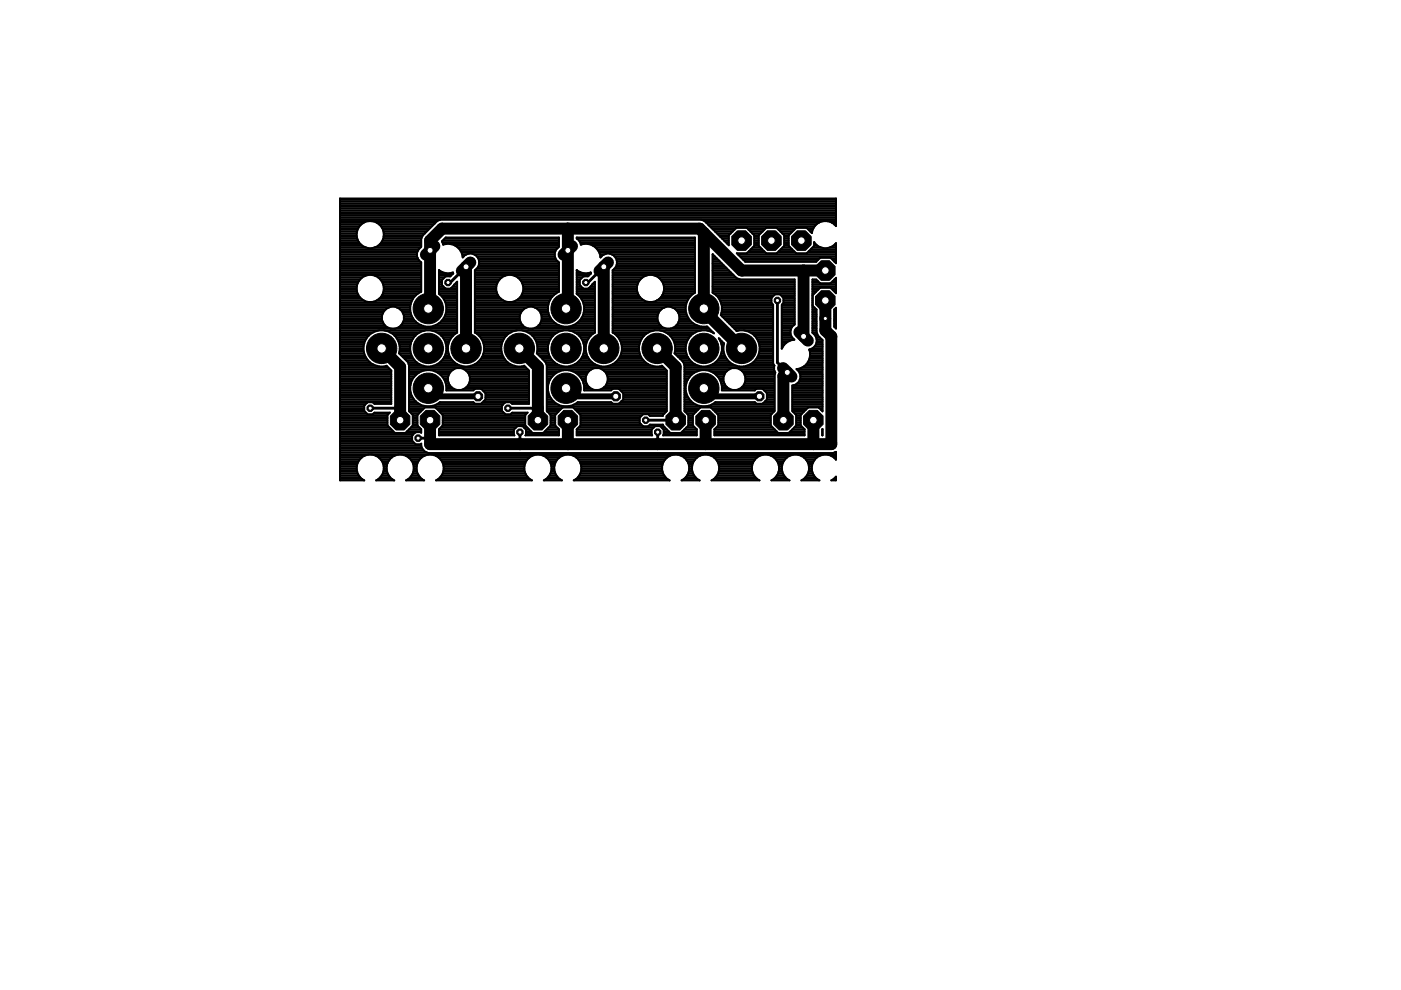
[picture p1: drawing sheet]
<svg xmlns="http://www.w3.org/2000/svg" width="297mm" height="210mm" viewBox="0 0 297 210" stroke-linecap="round" stroke-linejoin="round" font-family="sans-serif">
<g fill="none" stroke="#000" stroke-width="2.5">
<path d="M98.8 56.6v17.3M120.4 48.5v16.5l-.4 .4M128 56.6v17.3M149.2 49.4l-.9-.9h-54.6l-2.5 2.5v14l-.4 .4M149.2 49.4v16.5l8 8M149.2 49.4l8 8h17.8M170.4 57.4v13.9M80.9 73.9l3.9 3.9v11.3M110.1 73.9l3.9 3.9v11.3M139.3 73.9l4 3.9v11.3M166.9 79l-.8 .8v9.3M175 63.7v6.4l1.3 1.2v22.9h-85.1v-5.1"/>
<path d="M120.4 89.1v5.1M149.6 89.1v5.1M172.4 89.1v5.1"/>
</g>
<path d="M90.8 82.3l1.7 1.7h8.8M120 82.3l1.7 1.7h8.9M149.2 82.3l1.7 1.7h10.1" fill="none" stroke="#000" stroke-width="1.3"/>
<path d="M98.8 56.6l-3.3 3.3h-.5M128 56.6l-3.3 3.3h-.5M164.8 63.7v13.2l2.1 2.1M78.5 86.6h6.3M91.2 89.1v3.8h-2.6M107.7 86.6h6.3M110.2 91.6v2.6M136.9 89.1h6.4M139.4 91.6v2.6" fill="none" stroke="#000" stroke-width=".61"/>
<g fill="none" stroke="#000" stroke-width=".42">
<path d="M72.1 48.4h3.9M72.1 55.5h17M72.1 51.7h4.3M72.1 60h3.8M72.1 59.6h4M72.1 59.2h4.3M72.1 58.8h4.7M72.1 58.5h5.4M72.1 58.1h17.2M72.1 57.7h17.2M72.1 57.3h17.2M72.1 57h17.2"/>
<path d="M72.1 56.6h17.2M72.1 56.2h17.2M72.1 55.9h17.2M72.1 55.1h16.7M72.1 54.7h16.5M72.1 54.4h16.3M72.1 54h16.3M72.1 53.6h16.3M72.1 53.2h16.5M72.1 52.9h16.7M72.1 52.5h5.5M72.1 52.1h4.8"/>
<path d="M72.1 51.4h4M72.1 51h3.8M72.1 50.6h3.7M72.1 50.2h3.5M72.1 49.9h3.5M72.1 49.5h3.5M72.1 49.1h3.6M72.1 48.7h3.7M72.1 48h4.1M72.1 47.6h4.5M72.1 47.2h5M72.1 46.9h20.6"/>
<path d="M72.1 46.5h105.1M72.1 46.1h105.1M72.1 45.7h105.1M72.1 45.4h105.1M72.1 45h105.1M72.1 44.6h105.1M72.1 44.2h105.1M72.1 43.9h105.1M72.1 43.5h105.1M72.1 43.1h105.1M72.1 42.7h105.1M72.1 42.4h105.1"/>
<path d="M76.2 48a2.9 2.9 0 0 0 .3 3.9 2.9 2.9 0 0 0 4 0 2.9 2.9 0 0 0 .3-3.9M76.2 48a2.9 2.9 0 0 1 4.6 0M79.4 52.5h9.8M79.5 58.5h9.8M79.9 47.2h12.4M80.1 52.1h9.2M80.2 58.8h9.1M80.4 47.6h11.5M80.6 51.7h8.7M80.6 59.2h8.7M80.8 48h10.8M80.9 51.4h8.4"/>
<path d="M80.9 59.6h8.4M81 48.4h10.2M81.1 51h8.2M81.1 60h8.2M81.2 48.7h9.6M81.2 50.6h8.1M81.3 49.1h9.1M81.3 50.2h8.2M81.4 49.9h8.3M81.4 49.5h8.7M88.4 54.4l.3 .7M88.7 55.1l.6 .5v6.2"/>
<path d="M89.3 50.6v1.7l-.6 .6-.3 .7v.8M90.1 49.4h.1M92.1 47.4h.1M93.1 57.3v5a3.8 3.8 0 0 1 1.5 3.6M93.1 57.3h.1M93.1 60h.6M93.1 59.6h.6M93.1 59.2h.8M93.1 58.8h1.1M93.1 58.5h2.5M93.1 58.1h2.9M93.1 57.7h.7"/>
<path d="M93.1 57.3a3 3 0 0 0 2.9 .5l.1 .2-.7 .6h-.9l-.8 .8v1l.8 .8h1l.8-.8M93.8 51.4h24.7M93.9 51h24.6M93.9 51.7h.6M94.3 50.6h24.2M95.5 51.7h23M96.5 52.1h22M96.7 60h.2M97 52.5h21.3M97.4 52.9h20.6M97.7 53.2h20.1M97.9 53.6h19.7"/>
<path d="M98 54h.8M98.1 54.4h.2M100.6 54h17M100.7 60h4.8M100.7 59.6h5M100.7 59.2h5.3M100.7 58.8h5.7M100.7 58.5h6.4M100.7 58.1h17.8M100.7 57.7h17.8M100.7 57.3h17.8M101 57h17.5"/>
<path d="M101.1 54.4h16.5M101.3 56.6h17.2M101.4 54.7h16.4M101.5 56.2h17M101.5 55.1h16.4M101.6 55.5h16.7M101.6 55.9h16.9M109.1 58.5h9.4M109.8 58.8h8.7M110.2 59.2h8.3M110.5 59.6h8M110.7 60h7.8"/>
<path d="M117.6 54.4v-.8l.3-.7 .6-.6v-1.9h-24l-.8 .8 .3 .7a3.1 3.1 0 0 1 4.1 2.7 1.93 1.93 0 0 1 3-.3 1.93 1.93 0 0 1-.4 3v13.2a3.9 3.9 0 0 1 1.1 5.8 3.9 3.9 0 0 1-6 0 3.9 3.9 0 0 1 1.1-5.8v-10.8l-.6 .7M117.6 54.4l.3 .7 .6 .5v6.2M122.3 57.3v5a3.8 3.8 0 0 1 1.5 3.6M122.3 57.3h.1M122.3 60h.6M122.3 59.6h.6M122.3 59.2h.8M122.3 58.8h1.1M122.3 58.5h2.5M122.3 58.1h2.9M122.3 57.7h.7M122.3 57.3l.7 .4"/>
<path d="M122.4 50.6l-.1-.2h25v11.7a3.7 3.7 0 0 0-1.9 3.8M122.4 50.6l.5 .5 .3 .8a3.1 3.1 0 0 1 4.1 2.7 1.93 1.93 0 0 1 3-.3 1.93 1.93 0 0 1-.4 3v13.2l.5 .3M122.4 50.6h24.9M122.7 51h24.6M123 51.4h24.3M123 57.7l.8 .2 1.4-.1 .1 .2-.6 .6h-1l-.8 .8v1l.8 .8h1l.8-.8M123.1 51.7h.6M124.7 51.7h22.6M125.7 52.1h21.6M125.9 60h.2M126.3 52.5h21M126.6 52.9h20.7"/>
<path d="M126.9 53.2h20.4M127.1 53.6h20.2M127.2 54h.8M127.3 54.4h.3M129.8 54h17.5M129.9 60h5.4M129.9 59.6h5.6M129.9 59.2h5.9M129.9 58.8h6.3M129.9 58.5h7M129.9 58.1h17.4M129.9 57.7h17.4"/>
<path d="M129.9 57.3h17.4M130.2 57h17.1M130.3 54.4h17M130.6 56.6h16.7M130.6 54.7h16.7M130.7 56.2h16.6M130.7 55.1h16.6M130.8 55.5h16.5M130.8 55.9h16.5M138.9 58.5h8.4M139.6 58.8h7.7M140 59.2h7.3"/>
<path d="M140.3 59.6h7M140.5 60h6.8M149.4 46.9h27.8M149.8 47.2h23.8M150.1 47.6h23M150.3 47.8h.1M150.5 48h22.2M150.9 48.4h21.6M151.1 55.5h1.6M151.1 60h17.4M151.1 59.6h17.4M151.1 59.2h5.7"/>
<path d="M151.1 58.8h4.9M151.1 58.5h4.6M151.1 58.1h4.2M151.1 57.7h3.8M151.1 57.3h3.4M151.1 57h3.1M151.1 56.6h2.7M151.1 56.2h2.3M151.1 55.9h2M151.1 55.1h1.2M151.1 54.7h.8M151.1 54.4h.5"/>
<path d="M151.1 54h.1M151.3 48.7h4.4M151.6 49.1h3.7M152 49.5h2.9M152.4 49.9h2.2M152.7 50.2h1.8M153.1 50.6h1.4M153.5 51h1M153.9 51.4h.6M154.2 51.7h.3M156.1 48.3l-1.6 1.6v2.1l-5.1-5.1-.7-.3h-55.3l-.7 .3-3.1 3.1-.3 .6M156.5 54h20.7"/>
<path d="M156.9 54.4h20.3M157.2 54.7h16.6M157.6 55.1h15.8M158.3 48.3l1.6 1.6v2.2l-1.6 1.6h-2.1l1.8 1.8h15.1l.8-.8h2.2l1.1 1.1v-4.3a2.84 2.84 0 0 1-4.6-.1M158.4 53.6h3.9M158.7 48.7h3.3M158.8 53.2h3.2M159.1 49.1h2.6M159.2 52.9h2.4M159.5 49.5h1.8M159.6 52.5h1.6M159.9 49.9h1"/>
<path d="M159.9 51.7h1M159.9 52.1h1M159.9 51.4h1M159.9 51h1M159.9 50.6h1M159.9 50.2h1M162.5 48.3l-1.6 1.6v2.2l1.6 1.6h2.2l1.6-1.6v-2.2l-1.6-1.6M164.8 53.6h3.9M165.1 48.7h3.3M165.2 53.2h3.1M165.5 49.1h2.5M165.5 52.9h2.5"/>
<path d="M165.8 49.5h1.8M165.9 52.5h1.7M166.2 49.9h1.1M166.3 51.7h.9M166.3 52.1h.9M166.3 51.4h.9M166.3 51h.9M166.3 50.6h.9M166.3 50.2h.9M168.8 48.3l-1.6 1.6v2.2l1.6 1.6h2.2l1.6-1.6v-.7M171.1 53.6h6.1M171.4 48.7h.9"/>
<path d="M171.5 53.2h5.7M171.8 49.1h.4M171.9 52.9h5.3M172.3 60h1.5M172.3 59.6h1.1M172.3 52.5h1.8M172.6 51.7h.3M172.6 52.1h.8M172.6 51.4h.1M172.7 48a2.9 2.9 0 0 1 4.5-.1v-5.8h-105.1v59.8h5.1l-.5-.3M172.7 48l-.4 .6-.2 .8-1.1-1.1M175.9 52.5h1.3"/>
<path d="M176.2 54.7h1M176.2 60h1M176.4 47.2h.8M176.5 55.1h.7M176.6 59.6h.6M176.6 52.1h.6M176.9 55.5h.3M176.9 47.6h.3M176.9 59.2h.3M177.1 51.7h.1M72.1 69.7h24.8M72.1 79.8h10.9"/>
<path d="M72.1 79.4h10.9M72.1 79.1h10.9M72.1 78.7h10.9M72.1 78.3h10.6M72.1 78h10.2M72.1 77.6h7.8M72.1 77.2h6.9M72.1 76.8h6.3M72.1 76.5h6M72.1 76.1h5.7M72.1 75.7h5.4M72.1 75.3h5.2"/>
<path d="M72.1 75h5.1M72.1 74.6h5M72.1 74.2h5M72.1 73.8h5M72.1 73.4h5M72.1 73.1h5.1M72.1 72.7h5.2M72.1 72.3h5.3M72.1 71.9h5.5M72.1 71.6h5.7M72.1 71.2h6M72.1 70.8h6.4"/>
<path d="M72.1 70.5h7M72.1 70.1h8.1M72.1 69.3h9.9M72.1 69h9.5M72.1 68.6h9.2M72.1 68.2h9.1M72.1 67.8h8.9M72.1 67.5h8.9M72.1 67.1h8.9M72.1 66.7h9M72.1 66.3h9.1M72.1 66h9.3"/>
<path d="M72.1 65.6h9.7M72.1 65.2h10.3M72.1 64.8h14.9M72.1 64.5h15M72.1 64.1h15.1M72.1 63.7h5.1M72.1 63.3h4.5M72.1 63h4.1M72.1 62.6h3.9M72.1 62.2h3.7M72.1 61.8h3.6M72.1 61.5h3.5"/>
<path d="M72.1 61.1h3.5M72.1 60.7h3.5M72.1 60.3h3.6M78.5 70.8a3.8 3.8 0 0 0-1 4.8 3.8 3.8 0 0 0 4.5 2l1 1v7h-3.6l-.4-.3h-1l-.8 .7v1.1l.8 .7h1l.4-.3h3.3l-.6 .5v2.2l1.6 1.6M78.5 70.8a3.9 3.9 0 0 1 4.8 0M79.8 63.7h7.6M80.4 63.3h7.2M80.8 63h7M81 62.6h7.2M81.2 62.2h7.5M81.2 60.3h8.1M81.3 61.8h8"/>
<path d="M81.3 60.7h8M81.4 61.5h7.9M81.4 61.1h7.9M81.6 70.1h8.5M81.9 77.6h.1M82 69.3a2.37 2.37 0 0 1-.5-3.5 2.37 2.37 0 0 1 3.6 0 2.37 2.37 0 0 1-.5 3.5M82 69.3l.8 .4M82.7 70.5h6.3M83.3 70.8a3.8 3.8 0 0 1 1.3 4.1l1.8 1.8 .3 .7v9.8l.8 .8v2.2l-1.5 1.6M83.3 70.8h5.1M83.7 71.2h4.4M84 71.6h3.7"/>
<path d="M84.2 65.2h2.8M84.2 71.9h3.3M84.5 72.3h2.8M84.6 72.7h2.5M84.6 69.3l-.8 .4M84.6 69.3h12.3M84.6 75h2.5M84.7 73.1h2.4M84.7 74.6h2.3M84.8 74.2h2.2M84.8 73.8h2.2M84.8 73.4h2.2"/>
<path d="M84.8 65.6h2.2M85 69h4.3M85 75.3h2.2M85.2 66h1.8M85.3 68.6h3.3M85.4 66.3h1.7M85.4 75.7h2M85.5 68.2h2.7M85.6 66.7h1.6M85.6 67.8h2.2M85.6 67.5h2M85.6 67.1h1.8"/>
<path d="M85.8 76.1h1.9M86.1 76.5h1.9M86.5 76.8h1.8M86.6 77.2h2.3M86.7 79.8h1.2M86.7 79.4h1.6M86.7 79.1h2.1M86.7 78.7h2.8M86.7 78.3h9.5M86.7 78h24.8M86.7 77.6h3.1M87 65.9a3.9 3.9 0 0 0 3.8 3.4 3.9 3.9 0 0 0 3.8-3.4"/>
<path d="M89.3 61.8a3.9 3.9 0 0 0-2.3 4.1M91.5 70.1h5.4M91.8 77.6h6M92.1 78.7h3.6M92.4 69h4.5M92.6 70.5h4.3M92.7 77.2h4.2M92.9 79.1h2.4M93 68.6h3.9M93.1 62.2h3.8M93.1 61.8h3.8M93.1 61.5h3.8"/>
<path d="M93.1 61.1h1.3M93.1 60.7h.9M93.1 60.3h.6M93.2 70.8h3.2M93.3 76.8h3.1M93.4 79.4h1.8M93.4 62.6h3.5M93.5 68.2h3.4M93.6 71.2h2.5M93.6 76.5h2.4M93.7 79.8h1.3M93.8 63h3.1"/>
<path d="M93.8 67.8h3.1M93.9 71.6h1.8M94 76.1h1.7M94 63.3h2.9M94.1 67.5h2.8M94.1 71.9h1.4M94.2 75.7h1.2M94.3 63.7h2.6M94.3 67.1h2.6M94.4 72.3h.9M94.4 75.3h.8M94.4 66.7h2.5"/>
<path d="M94.4 64.1h2.5M94.5 72.7h.6M94.5 75h.6M94.5 66.3h2.4M94.5 64.5h2.4M94.6 73.1h.5M94.6 74.6h.4M94.6 64.8h2.3M94.6 74.2h.4M94.6 73.8h.4M94.6 73.4h.4M94.6 66h2.3"/>
<path d="M94.6 65.6h2.3M94.6 65.2h2.3M95.3 79.1l-.3 .8v.9l.3 .9M95.3 79.1a2.35 2.35 0 0 1 4 0M95.6 61.1h1.3M96 60.7h.9M96.3 60.3h.6M98.4 78.3h13.5M98.9 78.7h13.3M99.3 79.1a2.37 2.37 0 0 1-.7 3.2 2.37 2.37 0 0 1-3.3-.6M99.3 79.1h12.9M99.4 79.4h12.8"/>
<path d="M99.6 79.8h12.6M99.8 77.6h9.3M100.7 69.7h25.4M100.7 70.5h7.7M100.7 70.1h8.7M100.7 69.3h10.5M100.7 69h10.1M100.7 68.6h9.8M100.7 68.2h9.7M100.7 67.8h9.5M100.7 67.5h9.5M100.7 67.1h9.5"/>
<path d="M100.7 66.7h9.6M100.7 66.3h9.7M100.7 66h9.9M100.7 65.6h10.3M100.7 65.2h11M100.7 64.8h15.5M100.7 64.5h15.6M100.7 64.1h15.7M100.7 63.7h6M100.7 63.3h5.5M100.7 63h5.1M100.7 62.6h4.9"/>
<path d="M100.7 62.2h4.7M100.7 61.8h4.6M100.7 61.5h4.5M100.7 61.1h4.5M100.7 60.7h4.5M100.7 60.3h4.6M100.7 77.2h7.5M101.2 70.8h6.5M101.3 76.8h6.4M101.6 71.2h5.8M101.6 76.5h5.7M101.9 71.6h5.1"/>
<path d="M102 76.1h5M102.1 71.9h4.7M102.2 75.7h4.5M102.3 72.3h4.3M102.4 75.3h4.1M102.5 72.7h3.9M102.5 75h3.9M102.6 73.1h3.8M102.6 74.6h3.7M102.6 74.2h3.7M102.6 73.8h3.7M102.6 73.4h3.7"/>
<path d="M109.4 63.7h7.2M110 63.3h6.8M110.3 63h6.8M110.6 62.6h6.8M110.8 62.2h7.1M110.8 70.1h8.5M110.8 60.3h7.7M110.9 61.8h7.6M110.9 60.7h7.6M111 61.5h7.5M111 61.1h7.5M111.1 77.6h.1"/>
<path d="M111.2 69.3a2.37 2.37 0 0 1-.5-3.5 2.37 2.37 0 0 1 3.6 0 2.37 2.37 0 0 1-.5 3.5M111.2 69.3l.9 .4M111.9 70.5h6.4M112.5 70.8a3.9 3.9 0 0 0-6.2 2.3 3.9 3.9 0 0 0 4.8 4.5l1.1 1v7h-3.6l-.4-.3h-1l-.8 .7v1.1l.8 .7h1l.4-.3h3.3l-.5 .5v2.2l1.5 1.6M112.5 70.8a3.8 3.8 0 0 1 1.3 4.1l1.8 1.8 .3 .7v9.8l.8 .8v2.2l-1.5 1.6M112.5 70.8h5.1M112.9 71.2h4.3M113.2 71.6h3.7M113.4 65.2h2.8M113.4 71.9h3.3M113.7 72.3h2.8M113.8 72.7h2.6"/>
<path d="M113.8 69.3l-.8 .4M113.8 69.3h12.3M113.9 75h2.4M113.9 73.1h2.3M113.9 74.6h2.3M113.9 74.2h2.3M113.9 73.8h2.3M113.9 73.4h2.3M114 65.6h2.2M114.2 69h4.3M114.2 75.3h2.2M114.4 66h1.8"/>
<path d="M114.5 68.6h3.3M114.6 66.3h1.7M114.6 75.7h2M114.7 68.2h2.7M114.7 66.7h1.7M114.8 67.8h2.2M114.8 67.5h2M114.8 67.1h1.7M115 76.1h1.9M115.1 76.2h.1M115.4 76.5h1.8M115.7 76.8h1.9"/>
<path d="M115.8 77.2h2.3M115.9 79.8h1.2M115.9 79.4h1.6M115.9 79.1h2.1M115.9 78.7h2.8M115.9 78.3h9.5M115.9 78h24.8M115.9 77.6h3.1M116.2 65.9a3.9 3.9 0 0 0 3.8 3.4 3.9 3.9 0 0 0 3.8-3.4M118.5 61.8a3.9 3.9 0 0 0-2.3 4.1M120.7 70.1h5.4M121 77.6h6"/>
<path d="M121.3 78.7h3.6M121.5 69h4.6M121.8 70.5h4.3M121.9 77.2h4.2M122.1 79.1h2.4M122.2 68.6h3.9M122.3 62.2h3.8M122.3 61.8h3.8M122.3 61.5h3.8M122.3 61.1h1.3M122.3 60.7h.9M122.3 60.3h.6"/>
<path d="M122.4 70.8h3.2M122.5 76.8h3M122.6 79.4h1.8M122.6 62.6h3.5M122.6 68.2h3.5M122.8 71.2h2.4M122.9 76.5h2.3M122.9 79.8h1.3M123 63h3.1M123 67.8h3.1M123.1 71.6h1.8M123.2 76.1h1.7"/>
<path d="M123.2 63.3h2.9M123.3 67.5h2.8M123.3 71.9h1.4M123.4 75.7h1.3M123.5 63.7h2.6M123.5 67.1h2.6M123.5 72.3h1M123.6 75.3h.8M123.6 66.7h2.5M123.6 64.1h2.5M123.7 72.7h.7M123.7 75h.6"/>
<path d="M123.7 64.5h2.4M123.7 66.3h2.4M123.8 74.6h.4M123.8 73.1h.4M123.8 64.8h2.3M123.8 74.2h.4M123.8 73.8h.4M123.8 73.4h.4M123.8 66h2.3M123.8 65.6h2.3M123.8 65.2h2.3M124.5 79.1l-.3 .8v.9l.3 .9"/>
<path d="M124.5 79.1a2.35 2.35 0 0 1 4 0M124.8 61.1h1.3M125.2 60.7h.9M125.5 60.4l.6-.7v10.8a3.9 3.9 0 0 0-1.1 5.7 3.9 3.9 0 0 0 5.8 .4 3.9 3.9 0 0 0-.4-5.8M125.5 60.3h.6M127.6 78.3h13.5M128.1 78.7h13.3M128.5 79.1l.3 .8v.9l-.3 .9M128.5 79.1h12.9M128.7 79.4h12.7M128.8 79.8h12.6M129 77.6h9.3"/>
<path d="M129.9 69.7h20.5M129.9 77.2h7.5M129.9 70.5h7.7M129.9 70.1h8.7M129.9 69.3h10.5M129.9 69h10.1M129.9 68.6h9.8M129.9 68.2h9.7M129.9 67.8h9.5M129.9 67.5h9.5M129.9 67.1h9.5M129.9 66.7h9.6"/>
<path d="M129.9 66.3h9.7M129.9 66h9.9M129.9 65.6h10.3M129.9 65.2h11M129.9 64.8h15.5M129.9 64.5h15.6M129.9 64.1h15.7M129.9 63.7h6.7M129.9 63.3h6.1M129.9 63h5.8M129.9 62.6h5.5M129.9 62.2h5.3"/>
<path d="M129.9 61.8h5.2M129.9 61.5h5.1M129.9 61.1h5.1M129.9 60.7h5.2M129.9 60.3h5.3M130.4 70.8h6.5M130.5 76.8h6.4M130.8 71.2h5.7M130.9 76.5h5.6M131.1 71.6h5.1M131.2 76.1h5M131.3 71.9h4.7"/>
<path d="M131.4 75.7h4.6M131.6 72.3h4.2M131.6 75.3h4.1M131.7 72.7h4M131.7 75h3.9M131.8 73.1h3.8M131.8 74.6h3.7M131.8 74.2h3.7M131.8 73.8h3.7M131.8 73.4h3.7M139.2 63.7h6.6M139.8 63.3h6.2"/>
<path d="M140 70.1h8.5M140.2 63h6M140.3 77.6h.1M140.4 69.3a2.37 2.37 0 0 1-.5-3.5 2.37 2.37 0 0 1 3.6 0 2.37 2.37 0 0 1-.5 3.5M140.4 69.3l.9 .4M140.4 62.6h6.2M140.6 62.2h6.5M140.7 60.3h6.6M140.7 61.8h6.6M140.8 60.7h6.5M140.8 61.5h6.5M140.8 61.1h6.5"/>
<path d="M141.1 70.5h6.3M141.7 70.8h5.1M142.1 71.2h4.4M142.4 71.6h3.7M142.6 65.2h2.8M142.6 71.9h3.3M142.9 72.3h2.8M143 72.7h2.6M143 69.3l-.8 .4M143 69.3h7M143.1 75h2.4M143.1 73.1h2.4"/>
<path d="M143.1 74.6h2.3M143.2 74.2h2.2M143.2 73.8h2.2M143.2 73.4h2.2M143.2 65.6h2.2M143.4 69h4.3M143.4 75.3h2.2M143.6 66h1.8M143.7 68.6h3.3M143.8 75.7h2.1M143.8 66.3h1.7M143.9 68.2h2.7"/>
<path d="M144 66.7h1.6M144 67.8h2.2M144 67.5h2M144 67.1h1.8M144.2 76.1h1.9M144.6 76.5h1.8M144.9 76.8h1.8M145 77.2h2.3M145.1 79.8h1.2M145.1 79.4h1.6M145.1 79.1h2.1M145.1 78.7h2.8"/>
<path d="M145.1 78.3h9.5M145.1 78h19M145.1 77.6h3.1M145.4 65.9a3.8 3.8 0 0 0 4.5 3.3l1.5 1.5a3.9 3.9 0 0 0-6 2.3 3.9 3.9 0 0 0 4.5 4.6 3.9 3.9 0 0 0 2.5-5.9l1.1 1.1a3.9 3.9 0 0 0 5 4.7 3.9 3.9 0 0 0 1.1-6.7M149.9 70.1h.9M150.2 77.6h6M150.5 78.7h3.6M151 70.5h.2M151.1 61.8h17.4M151.1 61.5h17.4M151.1 61.1h17.4M151.1 60.7h17.4"/>
<path d="M151.1 60.3h17.4M151.1 77.2h4.2M151.3 79.1h2.4M151.3 62.2h17.2M151.7 76.8h3M151.8 79.4h1.8M151.8 62.6h12.3M152.1 76.5h2.3M152.1 79.8h1.3M152.2 63h11.6M152.4 76.1h1.7M152.4 63.3h11.2"/>
<path d="M152.5 71.9h.2M152.6 75.7h1.2M152.7 63.7h10.9M152.8 72.3h.2M152.8 75.3h.8M152.8 64.1h10.8M152.8 66.7h11.1M152.9 75h.6M152.9 72.7h.5M152.9 64.5h10.9M153 66.3h10.9M153 73.1h.5"/>
<path d="M153 74.6h.4M153 66h10.9M153 64.8h10.9M153.1 74.2h.3M153.1 73.8h.3M153.1 73.4h.3M153.1 65.6h10.8M153.1 65.2h10.8M153.1 67.1h10.8M153.5 67.5h10.4M153.8 67.8h10.1M154.2 68.2h9.7"/>
<path d="M154.6 68.6h9.3M155 69h8.9M155.3 69.3h8.6M155.7 69.7h8.2M156.1 70.1h.4M156.8 78.3h7.3M157.3 78.7h7M157.7 79.1a2.37 2.37 0 0 0-3.3-.7 2.37 2.37 0 0 0-.6 3.3M157.7 79.1l.3 .8v.9l-.3 .9M157.7 79.1h6.7M157.8 79.4h6.4M157.9 70.1h6"/>
<path d="M158 79.8h6.2M158.2 77.6h6M159 70.5h4.9M159.1 77.2h4.9M159.6 70.8h4.3M159.7 76.8h4.2M160 71.2h3.9M160.1 76.5h3.8M160.3 71.6h3.6M160.4 76.1h3.5M160.5 71.9h3.4M160.6 75.7h3.3"/>
<path d="M160.8 72.3h3.1M160.8 75.3h3.1M160.9 72.7h3M160.9 75h3M161 73.1h2.9M161 74.6h2.9M161.1 74.2h2.8M161.1 73.8h2.8M161.1 73.4h2.8M165.5 62.6h3M165.8 69.7h1.9M165.8 73.8h.1"/>
<path d="M165.8 73.4h.2M165.8 73.1h.5M165.8 72.7h.9M165.8 72.3h1.5M165.8 71.9h2.5M165.8 71.6h2.2M165.8 71.2h2M165.8 70.8h1.8M165.8 70.5h1.8M165.8 70.1h1.8M165.8 69.3h2.1M165.8 69h2.5"/>
<path d="M165.8 68.6h2.7M165.8 68.2h2.7M165.8 67.8h2.7M165.8 67.5h2.7M165.8 67.1h2.7M165.8 66.7h2.7M165.8 66.3h2.7M165.8 66h2.7M165.8 65.6h2.7M165.8 65.2h2.7M165.8 64.8h2.7M165.9 64.5h2.6"/>
<path d="M165.9 63h2.6M166.1 64.1h2.4M166.1 63.7h2.4M166.1 63.3h2.4M167.6 70.8l.3 .7 .5 .5a3 3 0 0 0-2.6 1.9v-9.3l.3-.4v-1l-.7-.8h-1.1l-.7 .8v1l.3 .4v12.4l.3 .5-.1 .9 .3 .6-.2 .4v7.8l-.8 .8v2.2l1.6 1.6M167.6 70.1l.3-.7 .6-.6v-9.6h-11.7l-.7-.3-5-5v8.2a3.8 3.8 0 0 1 1.7 4.7l3.4 3.4a3.8 3.8 0 0 1 3.4 .6M167.6 70.1v.7M169 78.3h5.4M169.3 78.7h5.1M169.5 79.1h4.9M169.7 79.4h4.7M169.7 79.5v.7"/>
<path d="M169.7 79.8h4.7M170 78h4.4M170.6 77.6h3.8M171 77.2h3.4M171.3 76.8h3.1M171.5 76.5h2.9M171.6 76.1h2.8M171.6 74.2h2.8M171.7 75.7h2.7M171.7 74.6h2.7M171.7 75.3h2.7M171.7 75h2.7"/>
<path d="M172.3 69.7h.8M172.3 70.5h.8M172.3 70.1h.8M172.3 69.3h.8M172.3 69h.8M172.3 68.6h.8M172.3 68.2h.8M172.3 67.8h.8M172.3 67.5h.8M172.3 67.1h.8M172.3 66.7h.8M172.3 66.3h.8"/>
<path d="M172.3 66h.8M172.3 65.6h.8M172.3 65.2h.4M172.3 64.8h.1M172.3 64.5h.1M172.3 64.1h.1M172.3 63.7h.1M172.3 63.3h.1M172.3 63h.1M172.3 62.6h.1M172.3 62.2h.4M172.3 61.8h.8"/>
<path d="M172.3 61.5h1.1M172.3 61.1h1.5M172.3 60.7h4.9M172.3 60.3h4.9M172.3 62.6l1.6-1.6h2.2l1.1 1.2v-3.3l-1.1 1.1h-2.2l-.8-.8h-.8v11.3a1.93 1.93 0 0 1 .9 2.1 1.93 1.93 0 0 1-1.6 1.5 3.1 3.1 0 0 1-2.7 4.2l.5 .5 .3 .7M172.3 62.6v2.2M172.3 64.8l.8 .8v4.8M172.3 73.8h2.1M172.5 70.8h.8M172.7 73.4h1.7M172.9 71.2h.6M173 73.1h1.4"/>
<path d="M173 71.6h.9M173.1 72.7h1.3M173.1 70.4l.3 .7 1 1v15.1l-.8-.8h-2.3l-1.5 1.6v2.2l.8 .8v1.3h-19.1v-1.3l.8-.8v-2.2l-1.6-1.6h-2.2l-1.6 1.6v2.2l.8 .8v1.3h-7.1l.1-.1M173.1 72.3h1.3M173.1 71.9h1.1M176.2 61.1h1M176.6 61.5h.6M176.9 69h.3M176.9 68.6h.3M176.9 68.2h.3M176.9 67.8h.3M176.9 67.5h.3"/>
<path d="M176.9 67.1h.3M176.9 66.7h.3M176.9 66.3h.3M176.9 66h.3M176.9 65.6h.3M176.9 69.3h.3M176.9 61.8h.3M177.2 65.3v4.4l-.3-.4v-3.7zM72.1 91.8h15.8M72.1 82.4h10.9M72.1 99.7h3.5M72.1 99.3h3.5"/>
<path d="M72.1 98.9h3.5M72.1 98.6h3.6M72.1 98.2h3.7M72.1 97.8h3.9M72.1 97.4h4.2M72.1 97h4.5M72.1 96.7h5.1M72.1 96.3h105.1M72.1 95.9h18.4M72.1 95.5h17.8M72.1 95.2h17.5M72.1 94.8h17.3"/>
<path d="M72.1 94.4h17.2M72.1 94h15.9M72.1 93.7h15.5M72.1 93.3h15.3M72.1 92.9h15.3M72.1 92.6h15.3M72.1 92.2h15.5M72.1 91.4h11.3M72.1 91.1h10.9M72.1 90.7h10.5M72.1 90.3h10.1M72.1 89.9h10"/>
<path d="M72.1 89.6h10M72.1 89.2h10M72.1 88.8h10M72.1 88.4h10M72.1 88.1h10M72.1 87.7h5.7M72.1 87.3h5.3M72.1 86.9h5.1M72.1 86.6h5.1M72.1 86.2h5.1M72.1 85.8h5.3M72.1 85.4h5.7"/>
<path d="M72.1 85.1h10.9M72.1 84.7h10.9M72.1 84.3h10.9M72.1 83.9h10.9M72.1 83.6h10.9M72.1 83.2h10.9M72.1 82.8h10.9M72.1 82.1h10.9M72.1 81.7h10.9M72.1 81.3h10.9M72.1 80.9h10.9M72.1 80.6h10.9"/>
<path d="M72.1 80.2h10.9M75.6 99.6l.2 .8 .9 1.2M75.8 98.1a2.9 2.9 0 0 1 2.7-1.7 2.9 2.9 0 0 1 2.7 1.7M75.8 98.1l-.2 1.5M79.2 87.7h3.2M79.2 85.4h3.8M79.8 96.7h3.8M80.3 97h2.7M80.7 97.4h1.9M81 97.8h1.4M81.2 98.1l.2 1.5M81.2 98.2h1"/>
<path d="M81.3 98.6h.8M81.3 99.7h.7M81.4 99.6l-.2 .8M81.4 99.3h.6M81.4 98.9h.6M82 99.6l.2 .8 .9 1.2M82.2 98.1a2.9 2.9 0 0 1 2.6-1.7 2.9 2.9 0 0 1 2.7 1.7M82.2 98.1l-.2 1.5M86.1 96.7h3.8M86.3 91.4h3M86.7 97h2.6M86.7 91.1h2.6"/>
<path d="M86.7 82.4h.3M86.7 86.9h2.9M86.7 86.6h3.2M86.7 86.2h19.7M86.7 85.8h2.5M86.7 85.4h1.9M86.7 85.1h1.4M86.7 84.7h1.1M86.7 84.3h.8M86.7 83.9h.6M86.7 83.6h.5M86.7 83.2h.4"/>
<path d="M86.7 82.8h.3M86.7 82.1h.3M86.7 81.7h.3M86.7 81.3h.4M86.7 80.9h.5M86.7 80.6h.7M86.7 80.2h.9M86.9 87.3h2.3M87 82.8a3.8 3.8 0 0 0 6.3 2.5h7.1l.3 .3h1.3l.9-.9M87.1 97.4h1.9M87.1 90.7h1.9M87.2 87.7h1.6"/>
<path d="M87.3 97.8h1.4M87.4 90.3h1.2M87.5 98.1a2.9 2.9 0 0 1-.9 3.5M87.5 98.2h1M87.5 89.9h1M87.5 89.6h1M87.5 89.2h1M87.5 88.8h1M87.5 88.4h1M87.5 88.1h1M87.6 98.6h.8M87.7 99.7h.6"/>
<path d="M87.7 99.3h.6M87.7 98.9h.6M88.3 99.6l.2 .8M88.5 98.1a2.9 2.9 0 0 1 2.7-1.7 2.9 2.9 0 0 1 2.7 1.7M88.5 98.1l-.2 1.5M92.4 85.8h14.2M92.5 96.7h20.3M92.5 86.6h13.9M92.8 86.9h13.6M93 97h19.2M93.1 91.8h15.8M93.1 92.2h15.9"/>
<path d="M93.1 91.4h15.8M93.1 91.1h15.9M93.1 85.4h7.4M93.2 87.3h13.4M93.4 97.4h18.4M93.4 90.7h16M93.6 87.7h13.4M93.7 97.8h17.9M93.8 90.3h17.6M93.9 98.1a2.85 2.85 0 0 1-1.5 3.8h20.4l-.5-.3M93.9 98.2h17.5M93.9 89.9h17.5"/>
<path d="M93.9 89.6h17.5M93.9 89.2h17.5M93.9 88.8h17.5M93.9 88.4h17.5M93.9 88.1h17.5M94 98.6h17.3M94 80.2h1M94 99.7h17.2M94.1 99.3h17.1M94.1 98.9h17.1M94.2 80.6h.8M94.4 80.9h.6"/>
<path d="M94.5 81.3h.7M94.6 81.7h.8M94.6 82.4h1.7M94.6 82.1h1.1M98.3 82.4h13.9M98.9 82.1h13.3M99.3 81.7h12.9M99.4 81.3h12.8M99.6 80.9h12.6M99.6 80.6h12.6M99.6 80.2h12.6M100.7 82.4l-.3 .4h-5.8a3.9 3.9 0 0 0-3.8-4.3 3.9 3.9 0 0 0-3.8 4.3"/>
<path d="M102 82.4l.9 1v1.3M102.2 85.4h4.8M102.4 82.8h9.8M102.6 85.1h9.6M102.8 83.2h9.4M102.9 84.7h9.3M102.9 84.3h9.3M102.9 83.9h9.3M102.9 83.6h9.3M108.4 87.7h3.3M108.4 85.4h3.8M111.1 90.7h.7"/>
<path d="M111.4 98.1a2.89 2.89 0 0 1 2.6-1.7 2.89 2.89 0 0 1 2.7 1.7M111.4 98.1a2.84 2.84 0 0 0 .9 3.5M111.5 91.1h.7M111.5 92.2h7M111.5 91.8h7M111.5 92.2v-1.1l-.7-.7h-1.1l-.8 .7v1.1l.2 .1h-16v-1.3l.8-.8v-2.2l-1.6-1.6h-2.2l-1.6 1.6v2.2l.8 .8v.8l-.1-.2h-1.1l-.7 .8v1l.7 .8h1.1l.1-.1a1.85 1.85 0 0 0 1.5 2h85.8l.6-.3v1.7a2.9 2.9 0 0 0-4.9 .6M111.5 92.2l-.1 .1h7.1v-1.3l-.8-.8v-2.2l1.6-1.6h2.2l1.6 1.6v2.2l-.8 .8v1.3h16l-.1-.1M111.5 91.4h1.1M115.3 96.7h3.8M115.5 91.4h3M115.9 97h2.7M115.9 91.1h2.6"/>
<path d="M115.9 82.4h.3M115.9 86.9h2.8M115.9 86.6h3.2M115.9 86.2h25.5M115.9 85.8h2.5M115.9 85.4h1.9M115.9 85.1h1.4M115.9 84.7h1.1M115.9 84.3h.8M115.9 83.9h.6M115.9 83.6h.5M115.9 83.2h.4"/>
<path d="M115.9 82.8h.3M115.9 82.1h.3M115.9 81.7h.3M115.9 81.3h.4M115.9 80.9h.5M115.9 80.6h.7M115.9 80.2h.9M116.1 87.3h2.3M116.2 82.8a3.8 3.8 0 0 0 6.3 2.5h7.1l.3 .3h1.3l.9-.9M116.3 97.4h1.9M116.3 90.7h1.9M116.4 87.7h1.6"/>
<path d="M116.5 97.8h1.4M116.6 90.3h1.2M116.7 98.1l.2 .8v.7M116.7 98.2h1M116.7 89.9h1M116.7 89.6h1M116.7 89.2h1M116.7 88.8h1M116.7 88.4h1M116.7 88.1h1M116.8 98.6h.8M116.9 99.7h.6"/>
<path d="M116.9 99.6l-.2 .8M116.9 99.3h.6M116.9 98.9h.6M117.7 98.1a2.89 2.89 0 0 1 2.7-1.7 2.89 2.89 0 0 1 2.7 1.7M117.7 98.1a2.84 2.84 0 0 0 .9 3.5M121.6 85.8h19.8M121.7 96.7h20.3M121.7 86.6h19.7M122 86.9h19.4M122.2 97h19.2M122.3 91.8h15.9M122.3 92.2h15.9"/>
<path d="M122.3 91.4h15.9M122.3 91.1h15.9M122.3 85.4h7.4M122.4 87.3h18.8M122.6 97.4h18.4M122.6 90.7h16M122.8 87.7h18.1M122.9 97.8h17.9M123 90.3h13.3M123.1 98.1l.2 1.5M123.1 98.2h17.5M123.1 89.9h12.8"/>
<path d="M123.1 89.6h12.5M123.1 89.2h12.5M123.1 88.8h12.5M123.1 88.4h12.6M123.1 88.1h13M123.2 98.6h17.3M123.2 80.2h1M123.3 99.6l-.2 .8-.9 1.2M123.3 99.7h17.1M123.3 99.3h17.1M123.3 98.9h17.1M123.4 80.6h.8"/>
<path d="M123.6 80.9h.6M123.7 81.3h.7M123.8 81.7h.8M123.8 82.4h1.7M123.8 82.1h1.1M124.5 81.7a2.38 2.38 0 0 0 4 0M127.6 82.4h13.8M128.1 82.1h13.3M128.5 81.7h12.9M128.6 81.3h12.8M128.8 80.9h12.6M128.8 80.6h12.6"/>
<path d="M128.8 80.2h12.6M129.9 82.4l-.3 .4h-5.8a3.9 3.9 0 0 0-3.8-4.3 3.9 3.9 0 0 0-3.8 4.3M131.2 82.4l.9 1v1.3M131.4 85.4h10M131.6 82.8h9.8M131.7 85.1h9.7M132 83.2h9.4M132.1 84.7h9.3M132.1 84.3h9.3M132.1 83.9h9.3M132.1 83.6h9.3M137.5 90.3h3.2"/>
<path d="M137.7 88.1h2.8M138.2 92.2v-1.1l.7-.7h1.1l.7 .7v1.1M140.3 90.7h.7M140.6 98.1a2.9 2.9 0 0 1 2.6-1.7 2.9 2.9 0 0 1 2.7 1.7M140.6 98.1a2.93 2.93 0 0 0 .9 3.5M140.7 91.1h.7M140.7 91.8h7M140.7 92.2h7M140.7 91.4h1.1M142.1 91.8l-1.6-1.6v-.2h-2.7l-.4 .4h-1l-.8-.8v-1l.8-.8h1l.4 .4h2.7v-.2l.9-.8v-8.6l-1-1a3.9 3.9 0 0 1-4.9-3.4 3.9 3.9 0 0 1 4.2-4.2 3.9 3.9 0 0 1 3.3 4.9l1.8 1.8 .3 .7v9.8l.8 .8v2.2l-1.5 1.6M144.5 96.7h3.8M144.7 91.4h3"/>
<path d="M145.1 97h2.6M145.1 91.1h2.6M145.1 82.4h.3M145.1 86.9h2.9M145.1 86.6h3.2M145.1 86.2h19.1M145.1 85.8h2.5M145.1 85.4h1.9M145.1 85.1h1.4M145.1 84.7h1.1M145.1 84.3h.8M145.1 83.9h.6"/>
<path d="M145.1 83.6h.5M145.1 83.2h.4M145.1 82.8h.3M145.1 82.1h.3M145.1 81.7h.3M145.1 81.3h.4M145.1 80.9h.5M145.1 80.6h.7M145.1 80.2h.9M145.3 87.3h2.3M145.4 82.8a3.8 3.8 0 0 0 6.3 2.5h8.3l.4 .3h1.3l.9-.9M145.5 97.4h1.9"/>
<path d="M145.5 90.7h1.9M145.6 87.7h1.6M145.7 97.8h1.4M145.9 90.3h1.1M145.9 98.1l.2 1.5M145.9 98.2h1M145.9 89.9h1M145.9 89.6h1M145.9 89.2h1M145.9 88.8h1M145.9 88.4h1M145.9 88.1h1"/>
<path d="M146 98.6h.8M146.1 99.6l-.2 .8M146.1 99.7h.6M146.1 99.3h.6M146.1 98.9h.6M146.7 99.6l.2 .8 .9 1.2M146.9 98.1a2.9 2.9 0 0 1 2.7-1.7 2.9 2.9 0 0 1 2.7 1.7M146.9 98.1l-.2 1.5M150.8 85.8h13.4M150.9 96.7h10.1M150.9 86.6h13.3M151.2 86.9h13"/>
<path d="M151.4 97h9M151.5 91.8h19.1M151.5 92.2h19.1M151.5 91.4h13.1M151.5 91.1h12.8M151.5 85.4h8.7M151.6 87.3h12.5M151.8 97.4h8.3M151.8 90.7h12.1M152 87.7h11.7M152.1 97.8h7.7M152.2 90.3h11.3"/>
<path d="M152.3 98.1l.2 1.5M152.3 98.2h7.3M152.3 89.9h11.1M152.3 89.6h11.1M152.3 89.2h11.1M152.3 88.8h11.1M152.3 88.4h11.1M152.3 88.1h11.1M152.4 98.6h7.1M152.4 80.2h1M152.5 99.6l-.2 .8-.9 1.2M152.5 99.7h6.9"/>
<path d="M152.5 99.3h6.9M152.5 98.9h6.9M152.6 80.6h.8M152.8 80.9h.6M152.9 81.3h.7M153 81.7h.8M153.1 82.4h1.6M153.1 82.1h1M153.8 81.7a2.38 2.38 0 0 0 3.9 0M156.8 82.4h7.4M157.3 82.1h6.9M157.7 81.7h6.5"/>
<path d="M157.8 81.3h6.4M158 80.9h6.2M158 80.6h6.2M158 80.2h6.2M159.4 99.6l.2 .8 .9 1.2M159.6 98.1a2.9 2.9 0 0 1 2.7-1.7 2.9 2.9 0 0 1 2.7 1.7M159.6 98.1l-.2 1.5M160.4 82.4l-.4 .4h-6.9a3.9 3.9 0 0 0-3.9-4.3 3.9 3.9 0 0 0-3.8 4.3M161.7 82.4l.9 1v1.3M161.8 85.4h2.4M162.1 82.8h2.1M162.2 85.1h2"/>
<path d="M162.4 83.2h1.8M162.6 84.7h1.6M162.6 84.3h1.6M162.6 83.9h1.6M162.6 83.6h1.6M163.6 96.7h3.8M164.1 97h2.7M164.5 97.4h1.9M164.8 97.8h1.4M165 98.1l.2 1.5M165 98.2h1M165.1 98.6h.8"/>
<path d="M165.2 99.6l-.2 .8M165.2 99.7h.6M165.2 99.3h.6M165.2 98.9h.6M165.8 99.6l.2 .8 .9 1.2M166 98.1a2.9 2.9 0 0 1 2.6-1.7 2.9 2.9 0 0 1 2.7 1.7M166 98.1l-.2 1.5M167.6 91.4h3M168 91.1h2.6M168 82.4h6.4M168 86.9h2.8M168 86.6h3.2"/>
<path d="M168 86.2h6.4M168 85.8h6.4M168 85.4h6.4M168 85.1h6.4M168 84.7h6.4M168 84.3h6.4M168 83.9h6.4M168 83.6h6.4M168 83.2h6.4M168 82.8h6.4M168 82.1h6.4M168.1 87.3h2.3"/>
<path d="M168.3 81.7h6.1M168.3 90.7h1.9M168.5 87.7h1.6M168.7 90.3h1.2M168.8 89.9h1M168.8 89.6h1M168.8 89.2h1M168.8 88.8h1M168.8 88.4h1M168.8 88.1h1M169 81.3h5.4M169.4 80.9h5"/>
<path d="M169.5 80.6h4.9M169.7 80.2a1.89 1.89 0 0 1-1.7 1.5v5.5l.8 .8v2.2l-1.6 1.6M169.7 80.2h4.7M169.9 96.7h3.8M170.5 97h2.6M170.9 97.4h1.9M171.1 97.8h1.4M171.3 98.1l.2 1.5M171.3 98.2h1M171.4 98.6h.8M171.5 99.6l-.2 .8-.9 1.2M171.5 99.7h.6"/>
<path d="M171.5 99.3h.6M171.5 98.9h.6M172.1 99.6l.2 .8M172.3 98.1l-.2 1.5M173.7 86.6h.7M174.1 86.9h.3M174.3 91.8h.1M174.3 91l.1 1.3zM174.3 92.2h.1M174.3 91.4h.1M174.3 91.1h.1M176.3 96.7h.9"/>
<path d="M176.8 97h.4M177 95.9h.2M177.2 97.4h.1M72.1 101.5h4.6M72.1 101.2h4.2M72.1 100.8h4M72.1 100.4h3.7M72.1 100h3.6M80.3 101.6l-.5 .3h3.8l-.5-.3M80.3 101.5h2.8M80.6 101.2h2.1M80.9 100.8h1.5"/>
<path d="M81.1 100.4h1.1M81.2 100.4l-.9 1.2M81.3 100h.8M86.6 101.6l-.5 .3h3.8l-.5-.3M86.6 101.5h2.8M87 101.2h2M87.3 100.8h1.5M87.5 100.4h1M87.6 100h.8M88.5 100.4l.9 1.2M93 101.5h19.3M93.3 101.2h18.6"/>
<path d="M93.6 100.8h18M93.8 100.4h17.6M94 100h17.3M115.8 101.6l-.5 .3h3.8l-.5-.3M115.8 101.5h2.8M116.2 101.2h2M116.5 100.8h1.5M116.7 100.4h1.1M116.7 100.4l-.9 1.2M116.8 100h.8M122.2 101.6l-.6 .3h20.4l-.5-.3M122.2 101.5h19.3"/>
<path d="M122.5 101.2h18.6M122.8 100.8h18M123 100.4h17.6M123.1 100h17.4M145 101.6l-.5 .3h3.8l-.5-.3M145 101.5h2.8M145.4 101.2h2M145.7 100.8h1.5M145.9 100.4h1.1M145.9 100.4l-.9 1.2M146 100h.8M151.4 101.6l-.5 .3h10.1l-.5-.3"/>
<path d="M151.4 101.5h9.1M151.7 101.2h8.4M152 100.8h7.9M152.2 100.4h7.5M152.4 100h7.1M164.1 101.6l-.5 .3h3.8l-.5-.3M164.1 101.5h2.8M164.4 101.2h2.1M164.7 100.8h1.5M164.9 100.4h1.1M165 100.4l-.9 1.2M165.1 100h.8"/>
<path d="M170.4 101.6l-.5 .3h3.8l-.5-.3M170.4 101.5h2.8M170.8 101.2h2M171.1 100.8h1.5M171.3 100.4h1M171.4 100h.8M172.3 100.4l.9 1.2M176.3 101.9l.9-.9v.9zM176.8 101.5h.4M177.1 101.2h.1"/>
<circle cx="78.5" cy="61.2" r="2.9"/>
<circle cx="90.8" cy="73.9" r="3.9"/>
<circle cx="108.1" cy="61.2" r="2.89"/>
<circle cx="120" cy="73.9" r="3.9"/>
<circle cx="137.9" cy="61.2" r="2.9"/>
</g>
<circle cx="98.8" cy="73.9" r="3.2" fill="#000" stroke="#000" stroke-width=".21"/>
<circle cx="98.8" cy="73.9" r=".99" fill="#fff" stroke="#000" stroke-width=".21"/>
<circle cx="90.8" cy="82.3" r="3.2" fill="#000" stroke="#000" stroke-width=".21"/>
<circle cx="90.8" cy="82.3" r=".99" fill="#fff" stroke="#000" stroke-width=".21"/>
<circle cx="90.8" cy="73.9" r="3.2" fill="#000" stroke="#000" stroke-width=".21"/>
<circle cx="90.8" cy="73.9" r=".99" fill="#fff" stroke="#000" stroke-width=".21"/>
<circle cx="90.8" cy="65.4" r="3.2" fill="#000" stroke="#000" stroke-width=".21"/>
<circle cx="90.8" cy="65.4" r=".99" fill="#fff" stroke="#000" stroke-width=".21"/>
<circle cx="80.9" cy="73.9" r="3.2" fill="#000" stroke="#000" stroke-width=".21"/>
<circle cx="80.9" cy="73.9" r=".99" fill="#fff" stroke="#000" stroke-width=".21"/>
<circle cx="128" cy="73.9" r="3.2" fill="#000" stroke="#000" stroke-width=".21"/>
<circle cx="128" cy="73.9" r=".99" fill="#fff" stroke="#000" stroke-width=".21"/>
<circle cx="120" cy="82.3" r="3.2" fill="#000" stroke="#000" stroke-width=".21"/>
<circle cx="120" cy="82.3" r=".99" fill="#fff" stroke="#000" stroke-width=".21"/>
<circle cx="120" cy="73.9" r="3.2" fill="#000" stroke="#000" stroke-width=".21"/>
<circle cx="120" cy="73.9" r=".99" fill="#fff" stroke="#000" stroke-width=".21"/>
<circle cx="120" cy="65.4" r="3.2" fill="#000" stroke="#000" stroke-width=".21"/>
<circle cx="120" cy="65.4" r=".99" fill="#fff" stroke="#000" stroke-width=".21"/>
<circle cx="110.1" cy="73.9" r="3.2" fill="#000" stroke="#000" stroke-width=".21"/>
<circle cx="110.1" cy="73.9" r=".99" fill="#fff" stroke="#000" stroke-width=".21"/>
<path d="M99.7 55.6l-1.8 1.8" fill="none" stroke="#000" stroke-width="2.5"/>
<circle cx="98.8" cy="56.6" r=".64" fill="#fff" stroke="#000" stroke-width=".21"/>
<path d="M92.1 52.2l-1.8 1.8" fill="none" stroke="#000" stroke-width="2.5"/>
<circle cx="91.2" cy="53.1" r=".64" fill="#fff" stroke="#000" stroke-width=".21"/>
<path d="M128.9 55.6l-1.8 1.8" fill="none" stroke="#000" stroke-width="2.5"/>
<circle cx="128" cy="56.6" r=".64" fill="#fff" stroke="#000" stroke-width=".21"/>
<path d="M121.3 52.2l-1.8 1.8" fill="none" stroke="#000" stroke-width="2.5"/>
<circle cx="120.4" cy="53.1" r=".64" fill="#fff" stroke="#000" stroke-width=".21"/>
<circle cx="84.8" cy="89.1" r="2.25" fill="#000" stroke="#000" stroke-width=".21"/>
<circle cx="84.8" cy="89.1" r=".8" fill="#fff" stroke="#000" stroke-width=".21"/>
<circle cx="91.2" cy="89.1" r="2.25" fill="#000" stroke="#000" stroke-width=".21"/>
<circle cx="91.2" cy="89.1" r=".8" fill="#fff" stroke="#000" stroke-width=".21"/>
<circle cx="114" cy="89.1" r="2.25" fill="#000" stroke="#000" stroke-width=".21"/>
<circle cx="114" cy="89.1" r=".8" fill="#fff" stroke="#000" stroke-width=".21"/>
<circle cx="120.4" cy="89.1" r="2.25" fill="#000" stroke="#000" stroke-width=".21"/>
<circle cx="120.4" cy="89.1" r=".8" fill="#fff" stroke="#000" stroke-width=".21"/>
<circle cx="175" cy="57.4" r="2.25" fill="#000" stroke="#000" stroke-width=".21"/>
<circle cx="175" cy="57.4" r=".8" fill="#fff" stroke="#000" stroke-width=".21"/>
<circle cx="175" cy="63.7" r="2.25" fill="#000" stroke="#000" stroke-width=".21"/>
<circle cx="175" cy="63.7" r=".8" fill="#fff" stroke="#000" stroke-width=".21"/>
<circle cx="163.6" cy="51" r="2.25" fill="#000" stroke="#000" stroke-width=".21"/>
<circle cx="163.6" cy="51" r=".8" fill="#fff" stroke="#000" stroke-width=".21"/>
<circle cx="157.2" cy="51" r="2.25" fill="#000" stroke="#000" stroke-width=".21"/>
<circle cx="157.2" cy="51" r=".8" fill="#fff" stroke="#000" stroke-width=".21"/>
<circle cx="157.2" cy="73.9" r="3.2" fill="#000" stroke="#000" stroke-width=".21"/>
<circle cx="157.2" cy="73.9" r=".99" fill="#fff" stroke="#000" stroke-width=".21"/>
<circle cx="149.2" cy="82.3" r="3.2" fill="#000" stroke="#000" stroke-width=".21"/>
<circle cx="149.2" cy="82.3" r=".99" fill="#fff" stroke="#000" stroke-width=".21"/>
<circle cx="149.2" cy="73.9" r="3.2" fill="#000" stroke="#000" stroke-width=".21"/>
<circle cx="149.2" cy="73.9" r=".99" fill="#fff" stroke="#000" stroke-width=".21"/>
<circle cx="149.2" cy="65.4" r="3.2" fill="#000" stroke="#000" stroke-width=".21"/>
<circle cx="149.2" cy="65.4" r=".99" fill="#fff" stroke="#000" stroke-width=".21"/>
<circle cx="139.3" cy="73.9" r="3.2" fill="#000" stroke="#000" stroke-width=".21"/>
<circle cx="139.3" cy="73.9" r=".99" fill="#fff" stroke="#000" stroke-width=".21"/>
<circle cx="143.3" cy="89.1" r="2.25" fill="#000" stroke="#000" stroke-width=".21"/>
<circle cx="143.3" cy="89.1" r=".8" fill="#fff" stroke="#000" stroke-width=".21"/>
<circle cx="149.6" cy="89.1" r="2.25" fill="#000" stroke="#000" stroke-width=".21"/>
<circle cx="149.6" cy="89.1" r=".8" fill="#fff" stroke="#000" stroke-width=".21"/>
<circle cx="169.9" cy="51" r="2.25" fill="#000" stroke="#000" stroke-width=".21"/>
<circle cx="169.9" cy="51" r=".8" fill="#fff" stroke="#000" stroke-width=".21"/>
<path d="M169.5 70.4l1.8 1.8" fill="none" stroke="#000" stroke-width="2.5"/>
<circle cx="170.4" cy="71.3" r=".64" fill="#fff" stroke="#000" stroke-width=".21"/>
<path d="M166 78l1.8 1.8" fill="none" stroke="#000" stroke-width="2.5"/>
<circle cx="166.9" cy="79" r=".64" fill="#fff" stroke="#000" stroke-width=".21"/>
<circle cx="172.4" cy="89.1" r="2.25" fill="#000" stroke="#000" stroke-width=".21"/>
<circle cx="172.4" cy="89.1" r=".8" fill="#fff" stroke="#000" stroke-width=".21"/>
<circle cx="166.1" cy="89.1" r="2.25" fill="#000" stroke="#000" stroke-width=".21"/>
<circle cx="166.1" cy="89.1" r=".8" fill="#fff" stroke="#000" stroke-width=".21"/>
<circle cx="101.3" cy="84" r="1.05" fill="#000" stroke="#000" stroke-width=".21"/>
<circle cx="101.3" cy="84" r=".66" fill="#fff" stroke="#000" stroke-width=".21"/>
<circle cx="88.6" cy="92.9" r=".73" fill="#000" stroke="#000" stroke-width=".21"/>
<circle cx="88.6" cy="92.9" r=".44" fill="#fff" stroke="#000" stroke-width=".21"/>
<circle cx="110.2" cy="91.6" r=".73" fill="#000" stroke="#000" stroke-width=".21"/>
<circle cx="110.2" cy="91.6" r=".44" fill="#fff" stroke="#000" stroke-width=".21"/>
<circle cx="139.4" cy="91.6" r=".73" fill="#000" stroke="#000" stroke-width=".21"/>
<circle cx="139.4" cy="91.6" r=".44" fill="#fff" stroke="#000" stroke-width=".21"/>
<circle cx="175" cy="67.5" r=".73" fill="#000" stroke="#000" stroke-width=".21"/>
<circle cx="175" cy="67.5" r=".44" fill="#fff" stroke="#000" stroke-width=".21"/>
<circle cx="107.7" cy="86.6" r=".73" fill="#000" stroke="#000" stroke-width=".21"/>
<circle cx="107.7" cy="86.6" r=".44" fill="#fff" stroke="#000" stroke-width=".21"/>
<circle cx="130.6" cy="84" r="1.05" fill="#000" stroke="#000" stroke-width=".21"/>
<circle cx="130.6" cy="84" r=".66" fill="#fff" stroke="#000" stroke-width=".21"/>
<circle cx="78.5" cy="86.6" r=".73" fill="#000" stroke="#000" stroke-width=".21"/>
<circle cx="78.5" cy="86.6" r=".44" fill="#fff" stroke="#000" stroke-width=".21"/>
<circle cx="95" cy="59.9" r=".73" fill="#000" stroke="#000" stroke-width=".21"/>
<circle cx="95" cy="59.9" r=".44" fill="#fff" stroke="#000" stroke-width=".21"/>
<circle cx="124.2" cy="59.9" r=".73" fill="#000" stroke="#000" stroke-width=".21"/>
<circle cx="124.2" cy="59.9" r=".44" fill="#fff" stroke="#000" stroke-width=".21"/>
<circle cx="136.9" cy="89.1" r=".73" fill="#000" stroke="#000" stroke-width=".21"/>
<circle cx="136.9" cy="89.1" r=".44" fill="#fff" stroke="#000" stroke-width=".21"/>
<circle cx="161" cy="84" r="1.05" fill="#000" stroke="#000" stroke-width=".21"/>
<circle cx="161" cy="84" r=".66" fill="#fff" stroke="#000" stroke-width=".21"/>
<circle cx="164.8" cy="63.7" r=".73" fill="#000" stroke="#000" stroke-width=".21"/>
<circle cx="164.8" cy="63.7" r=".44" fill="#fff" stroke="#000" stroke-width=".21"/>
</svg>
